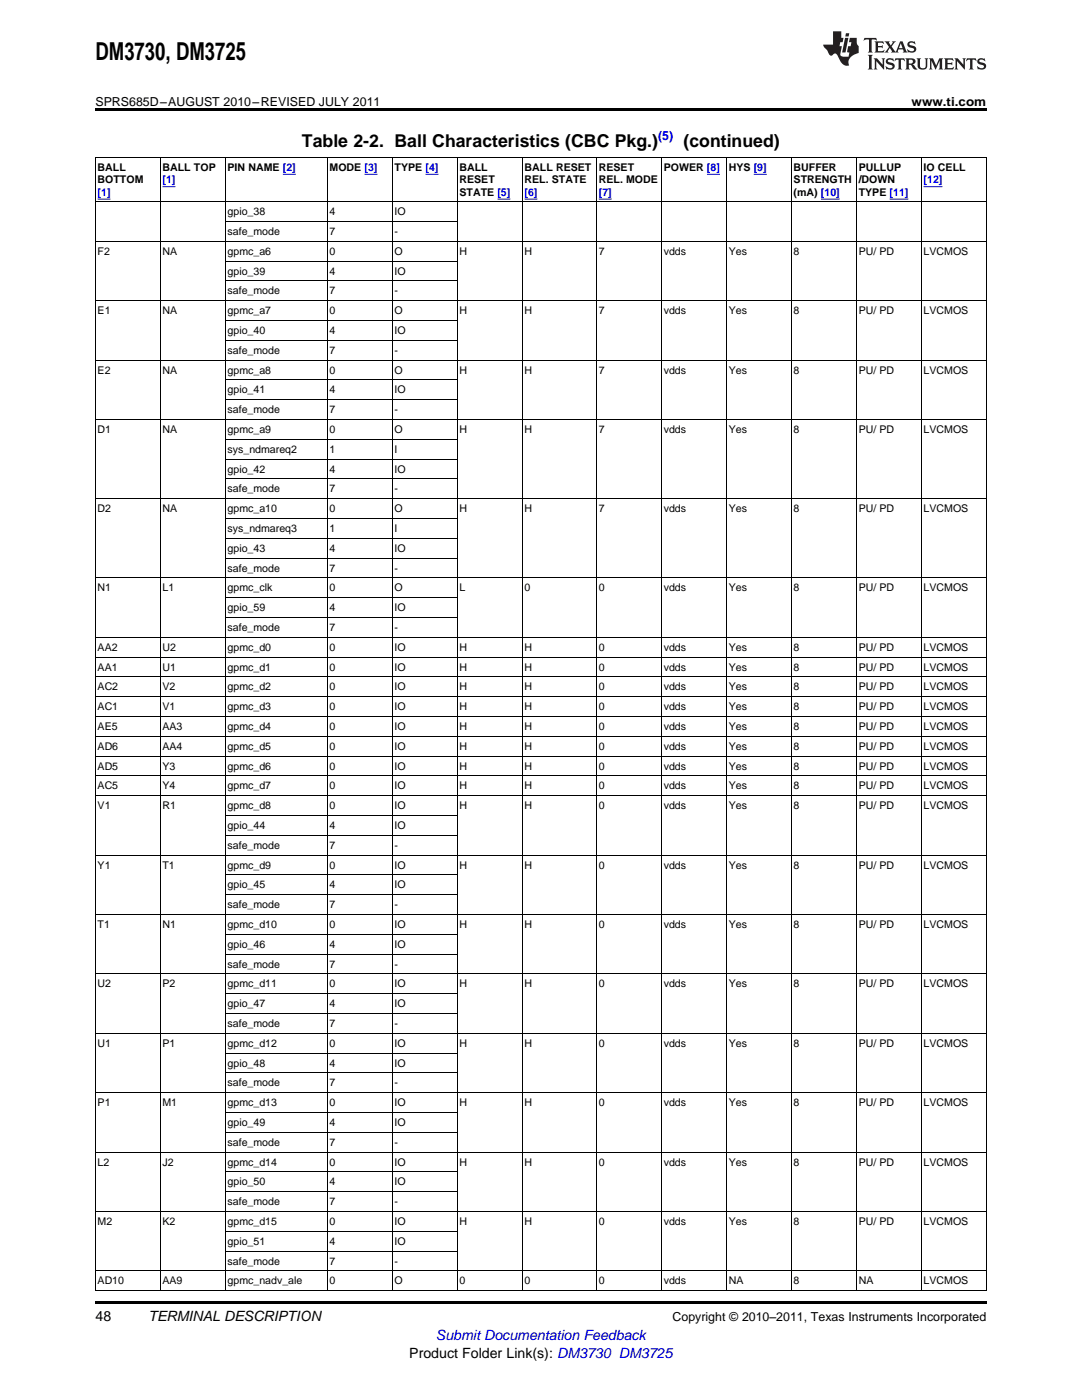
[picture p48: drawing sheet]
<svg xmlns="http://www.w3.org/2000/svg" width="216mm" height="279mm" viewBox="0 0 216 279" stroke-linecap="round" stroke-linejoin="round" font-family="sans-serif">
<defs><g id="words">
<text font-size="4.9" x="19" y="12">DM3730, DM3725</text>
<g font-size="3.5">
<text x="60.3" y="29.3">Table 2-2. Ball Characteristics (CBC Pkg.)</text>
<text x="136.4" y="29.3">(continued)</text>
</g>
<g font-size="2.8">
<text x="19" y="263.6">48</text>
<text x="29.6" y="263.6">TERMINAL DESCRIPTION</text>
<text x="81.7" y="270.9">Product Folder Link(s): DM3730 DM3725</text>
</g>
<text font-size="2.8" fill="#00f" x="87" y="267.4">Submit Documentation Feedback</text>
<g font-size="2.5">
<text x="19" y="21.1">SPRS685D–AUGUST 2010–REVISED JULY 2011</text>
<text x="181.9" y="21.1">www.ti.com</text>
<text x="134.2" y="263.6">Copyright © 2010–2011, Texas Instruments Incorporated</text>
</g>
<text font-size="2.5" fill="#00f" x="131.3" y="27.9">(5)</text>
<g font-size="2.1">
<text x="19.5" y="34.1">BALL</text>
<text x="32.4" y="34.1">BALL TOP</text>
<text x="45.4" y="34.1">PIN NAME [2]</text>
<text x="65.8" y="34.1">MODE [3]</text>
<text x="78.7" y="34.1">TYPE [4]</text>
<text x="91.7" y="34.1">BALL</text>
<text x="104.7" y="34.1">BALL RESET</text>
<text x="119.5" y="34.1">RESET</text>
<text x="132.4" y="34.1">POWER [8]</text>
<text x="145.4" y="34.1">HYS [9]</text>
<text x="158.4" y="34.1">BUFFER</text>
<text x="171.3" y="34.1">PULLUP</text>
<text x="184.3" y="34.1">IO CELL</text>
<text x="19.5" y="36.5">BOTTOM</text>
<text x="91.7" y="36.5">RESET</text>
<text x="91.7" y="39">STATE [5]</text>
<text x="104.7" y="36.5">REL. STATE</text>
<text x="119.5" y="36.5">REL. MODE</text>
<text x="158.4" y="36.5">STRENGTH</text>
<text x="158.4" y="39">(mA) [10]</text>
<text x="171.3" y="36.5">/DOWN</text>
<text x="171.3" y="39">TYPE [11]</text>
<text x="45.4" y="43">gpio_38</text>
<text x="45.4" y="46.9">safe_mode</text>
<text x="65.8" y="43">4</text>
<text x="65.8" y="46.9">7</text>
<text x="78.7" y="43">IO</text>
<text x="78.7" y="46.9">-</text>
<text x="19.5" y="50.9">F2</text>
<text x="32.4" y="50.9">NA</text>
<text x="45.4" y="50.9">gpmc_a6</text>
<text x="65.8" y="50.9">0</text>
<text x="78.7" y="50.9">O</text>
<text x="91.7" y="50.9">H</text>
<text x="104.7" y="50.9">H</text>
<text x="119.5" y="50.9">7</text>
<text x="132.4" y="50.9">vdds</text>
<text x="145.4" y="50.9">Yes</text>
<text x="158.4" y="50.9">8</text>
<text x="171.3" y="50.9">PU/ PD</text>
<text x="184.3" y="50.9">LVCMOS</text>
<text x="45.4" y="54.8">gpio_39</text>
<text x="45.4" y="58.8">safe_mode</text>
<text x="65.8" y="54.8">4</text>
<text x="65.8" y="58.8">7</text>
<text x="78.7" y="54.8">IO</text>
<text x="78.7" y="58.8">-</text>
<text x="19.5" y="62.7">E1</text>
<text x="32.4" y="62.7">NA</text>
<text x="45.4" y="62.7">gpmc_a7</text>
<text x="65.8" y="62.7">0</text>
<text x="78.7" y="62.7">O</text>
<text x="91.7" y="62.7">H</text>
<text x="104.7" y="62.7">H</text>
<text x="119.5" y="62.7">7</text>
<text x="132.4" y="62.7">vdds</text>
<text x="145.4" y="62.7">Yes</text>
<text x="158.4" y="62.7">8</text>
<text x="171.3" y="62.7">PU/ PD</text>
<text x="184.3" y="62.7">LVCMOS</text>
<text x="45.4" y="66.7">gpio_40</text>
<text x="45.4" y="70.6">safe_mode</text>
<text x="65.8" y="66.7">4</text>
<text x="65.8" y="70.6">7</text>
<text x="78.7" y="66.7">IO</text>
<text x="78.7" y="70.6">-</text>
<text x="19.5" y="74.6">E2</text>
<text x="32.4" y="74.6">NA</text>
<text x="45.4" y="74.6">gpmc_a8</text>
<text x="65.8" y="74.6">0</text>
<text x="78.7" y="74.6">O</text>
<text x="91.7" y="74.6">H</text>
<text x="104.7" y="74.6">H</text>
<text x="119.5" y="74.6">7</text>
<text x="132.4" y="74.6">vdds</text>
<text x="145.4" y="74.6">Yes</text>
<text x="158.4" y="74.6">8</text>
<text x="171.3" y="74.6">PU/ PD</text>
<text x="184.3" y="74.6">LVCMOS</text>
<text x="45.4" y="78.5">gpio_41</text>
<text x="45.4" y="82.5">safe_mode</text>
<text x="65.8" y="78.5">4</text>
<text x="65.8" y="82.5">7</text>
<text x="78.7" y="78.5">IO</text>
<text x="78.7" y="82.5">-</text>
<text x="19.5" y="86.4">D1</text>
<text x="32.4" y="86.4">NA</text>
<text x="45.4" y="86.4">gpmc_a9</text>
<text x="65.8" y="86.4">0</text>
<text x="78.7" y="86.4">O</text>
<text x="91.7" y="86.4">H</text>
<text x="104.7" y="86.4">H</text>
<text x="119.5" y="86.4">7</text>
<text x="132.4" y="86.4">vdds</text>
<text x="145.4" y="86.4">Yes</text>
<text x="158.4" y="86.4">8</text>
<text x="171.3" y="86.4">PU/ PD</text>
<text x="184.3" y="86.4">LVCMOS</text>
<text x="45.4" y="90.4">sys_ndmareq2</text>
<text x="45.4" y="94.3">gpio_42</text>
<text x="65.8" y="90.4">1</text>
<text x="65.8" y="94.3">4</text>
<text x="78.7" y="90.4">I</text>
<text x="78.7" y="94.3">IO</text>
<text x="45.4" y="98.3">safe_mode</text>
<text x="65.8" y="98.3">7</text>
<text x="78.7" y="98.3">-</text>
<text x="19.5" y="102.2">D2</text>
<text x="32.4" y="102.2">NA</text>
<text x="45.4" y="102.2">gpmc_a10</text>
<text x="45.4" y="106.2">sys_ndmareq3</text>
<text x="65.8" y="102.2">0</text>
<text x="65.8" y="106.2">1</text>
<text x="78.7" y="102.2">O</text>
<text x="78.7" y="106.2">I</text>
<text x="91.7" y="102.2">H</text>
<text x="104.7" y="102.2">H</text>
<text x="119.5" y="102.2">7</text>
<text x="132.4" y="102.2">vdds</text>
<text x="145.4" y="102.2">Yes</text>
<text x="158.4" y="102.2">8</text>
<text x="171.3" y="102.2">PU/ PD</text>
<text x="184.3" y="102.2">LVCMOS</text>
<text x="45.4" y="110.1">gpio_43</text>
<text x="65.8" y="110.1">4</text>
<text x="78.7" y="110.1">IO</text>
<text x="19.5" y="118">N1</text>
<text x="32.4" y="118">L1</text>
<text x="45.4" y="114.1">safe_mode</text>
<text x="45.4" y="118">gpmc_clk</text>
<text x="65.8" y="114.1">7</text>
<text x="65.8" y="118">0</text>
<text x="78.7" y="114.1">-</text>
<text x="78.7" y="118">O</text>
<text x="91.7" y="118">L</text>
<text x="104.7" y="118">0</text>
<text x="119.5" y="118">0</text>
<text x="132.4" y="118">vdds</text>
<text x="145.4" y="118">Yes</text>
<text x="158.4" y="118">8</text>
<text x="171.3" y="118">PU/ PD</text>
<text x="184.3" y="118">LVCMOS</text>
<text x="45.4" y="122">gpio_59</text>
<text x="45.4" y="125.9">safe_mode</text>
<text x="65.8" y="122">4</text>
<text x="65.8" y="125.9">7</text>
<text x="78.7" y="122">IO</text>
<text x="78.7" y="125.9">-</text>
<text x="19.5" y="129.9">AA2</text>
<text x="32.4" y="129.9">U2</text>
<text x="45.4" y="129.9">gpmc_d0</text>
<text x="65.8" y="129.9">0</text>
<text x="78.7" y="129.9">IO</text>
<text x="91.7" y="129.9">H</text>
<text x="104.7" y="129.9">H</text>
<text x="119.5" y="129.9">0</text>
<text x="132.4" y="129.9">vdds</text>
<text x="145.4" y="129.9">Yes</text>
<text x="158.4" y="129.9">8</text>
<text x="171.3" y="129.9">PU/ PD</text>
<text x="184.3" y="129.9">LVCMOS</text>
<text x="19.5" y="133.8">AA1</text>
<text x="19.5" y="137.8">AC2</text>
<text x="32.4" y="133.8">U1</text>
<text x="32.4" y="137.8">V2</text>
<text x="45.4" y="133.8">gpmc_d1</text>
<text x="45.4" y="137.8">gpmc_d2</text>
<text x="65.8" y="133.8">0</text>
<text x="65.8" y="137.8">0</text>
<text x="78.7" y="133.8">IO</text>
<text x="78.7" y="137.8">IO</text>
<text x="91.7" y="133.8">H</text>
<text x="91.7" y="137.8">H</text>
<text x="104.7" y="133.8">H</text>
<text x="104.7" y="137.8">H</text>
<text x="119.5" y="133.8">0</text>
<text x="119.5" y="137.8">0</text>
<text x="132.4" y="133.8">vdds</text>
<text x="132.4" y="137.8">vdds</text>
<text x="145.4" y="133.8">Yes</text>
<text x="145.4" y="137.8">Yes</text>
<text x="158.4" y="133.8">8</text>
<text x="158.4" y="137.8">8</text>
<text x="171.3" y="133.8">PU/ PD</text>
<text x="171.3" y="137.8">PU/ PD</text>
<text x="184.3" y="133.8">LVCMOS</text>
<text x="184.3" y="137.8">LVCMOS</text>
<text x="19.5" y="141.7">AC1</text>
<text x="32.4" y="141.7">V1</text>
<text x="45.4" y="141.7">gpmc_d3</text>
<text x="65.8" y="141.7">0</text>
<text x="78.7" y="141.7">IO</text>
<text x="91.7" y="141.7">H</text>
<text x="104.7" y="141.7">H</text>
<text x="119.5" y="141.7">0</text>
<text x="132.4" y="141.7">vdds</text>
<text x="145.4" y="141.7">Yes</text>
<text x="158.4" y="141.7">8</text>
<text x="171.3" y="141.7">PU/ PD</text>
<text x="184.3" y="141.7">LVCMOS</text>
<text x="19.5" y="145.7">AE5</text>
<text x="19.5" y="149.6">AD6</text>
<text x="32.4" y="145.7">AA3</text>
<text x="32.4" y="149.6">AA4</text>
<text x="45.4" y="145.7">gpmc_d4</text>
<text x="45.4" y="149.6">gpmc_d5</text>
<text x="65.8" y="145.7">0</text>
<text x="65.8" y="149.6">0</text>
<text x="78.7" y="145.7">IO</text>
<text x="78.7" y="149.6">IO</text>
<text x="91.7" y="145.7">H</text>
<text x="91.7" y="149.6">H</text>
<text x="104.7" y="145.7">H</text>
<text x="104.7" y="149.6">H</text>
<text x="119.5" y="145.7">0</text>
<text x="119.5" y="149.6">0</text>
<text x="132.4" y="145.7">vdds</text>
<text x="132.4" y="149.6">vdds</text>
<text x="145.4" y="145.7">Yes</text>
<text x="145.4" y="149.6">Yes</text>
<text x="158.4" y="145.7">8</text>
<text x="158.4" y="149.6">8</text>
<text x="171.3" y="145.7">PU/ PD</text>
<text x="171.3" y="149.6">PU/ PD</text>
<text x="184.3" y="145.7">LVCMOS</text>
<text x="184.3" y="149.6">LVCMOS</text>
<text x="19.5" y="153.6">AD5</text>
<text x="32.4" y="153.6">Y3</text>
<text x="45.4" y="153.6">gpmc_d6</text>
<text x="65.8" y="153.6">0</text>
<text x="78.7" y="153.6">IO</text>
<text x="91.7" y="153.6">H</text>
<text x="104.7" y="153.6">H</text>
<text x="119.5" y="153.6">0</text>
<text x="132.4" y="153.6">vdds</text>
<text x="145.4" y="153.6">Yes</text>
<text x="158.4" y="153.6">8</text>
<text x="171.3" y="153.6">PU/ PD</text>
<text x="184.3" y="153.6">LVCMOS</text>
<text x="19.5" y="157.6">AC5</text>
<text x="19.5" y="161.5">V1</text>
<text x="32.4" y="157.6">Y4</text>
<text x="32.4" y="161.5">R1</text>
<text x="45.4" y="157.6">gpmc_d7</text>
<text x="45.4" y="161.5">gpmc_d8</text>
<text x="65.8" y="157.6">0</text>
<text x="65.8" y="161.5">0</text>
<text x="78.7" y="157.6">IO</text>
<text x="78.7" y="161.5">IO</text>
<text x="91.7" y="157.6">H</text>
<text x="91.7" y="161.5">H</text>
<text x="104.7" y="157.6">H</text>
<text x="104.7" y="161.5">H</text>
<text x="119.5" y="157.6">0</text>
<text x="119.5" y="161.5">0</text>
<text x="132.4" y="157.6">vdds</text>
<text x="132.4" y="161.5">vdds</text>
<text x="145.4" y="157.6">Yes</text>
<text x="145.4" y="161.5">Yes</text>
<text x="158.4" y="157.6">8</text>
<text x="158.4" y="161.5">8</text>
<text x="171.3" y="157.6">PU/ PD</text>
<text x="171.3" y="161.5">PU/ PD</text>
<text x="184.3" y="157.6">LVCMOS</text>
<text x="184.3" y="161.5">LVCMOS</text>
<text x="45.4" y="165.5">gpio_44</text>
<text x="65.8" y="165.5">4</text>
<text x="78.7" y="165.5">IO</text>
<text x="19.5" y="173.4">Y1</text>
<text x="32.4" y="173.4">T1</text>
<text x="45.4" y="169.4">safe_mode</text>
<text x="45.4" y="173.4">gpmc_d9</text>
<text x="65.8" y="169.4">7</text>
<text x="65.8" y="173.4">0</text>
<text x="78.7" y="169.4">-</text>
<text x="78.7" y="173.4">IO</text>
<text x="91.7" y="173.4">H</text>
<text x="104.7" y="173.4">H</text>
<text x="119.5" y="173.4">0</text>
<text x="132.4" y="173.4">vdds</text>
<text x="145.4" y="173.4">Yes</text>
<text x="158.4" y="173.4">8</text>
<text x="171.3" y="173.4">PU/ PD</text>
<text x="184.3" y="173.4">LVCMOS</text>
<text x="45.4" y="177.3">gpio_45</text>
<text x="65.8" y="177.3">4</text>
<text x="78.7" y="177.3">IO</text>
<text x="19.5" y="185.2">T1</text>
<text x="32.4" y="185.2">N1</text>
<text x="45.4" y="181.3">safe_mode</text>
<text x="45.4" y="185.2">gpmc_d10</text>
<text x="65.8" y="181.3">7</text>
<text x="65.8" y="185.2">0</text>
<text x="78.7" y="181.3">-</text>
<text x="78.7" y="185.2">IO</text>
<text x="91.7" y="185.2">H</text>
<text x="104.7" y="185.2">H</text>
<text x="119.5" y="185.2">0</text>
<text x="132.4" y="185.2">vdds</text>
<text x="145.4" y="185.2">Yes</text>
<text x="158.4" y="185.2">8</text>
<text x="171.3" y="185.2">PU/ PD</text>
<text x="184.3" y="185.2">LVCMOS</text>
<text x="45.4" y="189.2">gpio_46</text>
<text x="65.8" y="189.2">4</text>
<text x="78.7" y="189.2">IO</text>
<text x="19.5" y="197.1">U2</text>
<text x="32.4" y="197.1">P2</text>
<text x="45.4" y="193.1">safe_mode</text>
<text x="45.4" y="197.1">gpmc_d11</text>
<text x="65.8" y="193.1">7</text>
<text x="65.8" y="197.1">0</text>
<text x="78.7" y="193.1">-</text>
<text x="78.7" y="197.1">IO</text>
<text x="91.7" y="197.1">H</text>
<text x="104.7" y="197.1">H</text>
<text x="119.5" y="197.1">0</text>
<text x="132.4" y="197.1">vdds</text>
<text x="145.4" y="197.1">Yes</text>
<text x="158.4" y="197.1">8</text>
<text x="171.3" y="197.1">PU/ PD</text>
<text x="184.3" y="197.1">LVCMOS</text>
<text x="45.4" y="201">gpio_47</text>
<text x="65.8" y="201">4</text>
<text x="78.7" y="201">IO</text>
<text x="19.5" y="208.9">U1</text>
<text x="32.4" y="208.9">P1</text>
<text x="45.4" y="205">safe_mode</text>
<text x="45.4" y="208.9">gpmc_d12</text>
<text x="65.8" y="205">7</text>
<text x="65.8" y="208.9">0</text>
<text x="78.7" y="205">-</text>
<text x="78.7" y="208.9">IO</text>
<text x="91.7" y="208.9">H</text>
<text x="104.7" y="208.9">H</text>
<text x="119.5" y="208.9">0</text>
<text x="132.4" y="208.9">vdds</text>
<text x="145.4" y="208.9">Yes</text>
<text x="158.4" y="208.9">8</text>
<text x="171.3" y="208.9">PU/ PD</text>
<text x="184.3" y="208.9">LVCMOS</text>
<text x="45.4" y="212.9">gpio_48</text>
<text x="65.8" y="212.9">4</text>
<text x="78.7" y="212.9">IO</text>
<text x="19.5" y="220.8">P1</text>
<text x="32.4" y="220.8">M1</text>
<text x="45.4" y="216.8">safe_mode</text>
<text x="45.4" y="220.8">gpmc_d13</text>
<text x="65.8" y="216.8">7</text>
<text x="65.8" y="220.8">0</text>
<text x="78.7" y="216.8">-</text>
<text x="78.7" y="220.8">IO</text>
<text x="91.7" y="220.8">H</text>
<text x="104.7" y="220.8">H</text>
<text x="119.5" y="220.8">0</text>
<text x="132.4" y="220.8">vdds</text>
<text x="145.4" y="220.8">Yes</text>
<text x="158.4" y="220.8">8</text>
<text x="171.3" y="220.8">PU/ PD</text>
<text x="184.3" y="220.8">LVCMOS</text>
<text x="45.4" y="224.7">gpio_49</text>
<text x="65.8" y="224.7">4</text>
<text x="78.7" y="224.7">IO</text>
<text x="19.5" y="232.6">L2</text>
<text x="32.4" y="232.6">J2</text>
<text x="45.4" y="228.7">safe_mode</text>
<text x="45.4" y="232.6">gpmc_d14</text>
<text x="65.8" y="228.7">7</text>
<text x="65.8" y="232.6">0</text>
<text x="78.7" y="228.7">-</text>
<text x="78.7" y="232.6">IO</text>
<text x="91.7" y="232.6">H</text>
<text x="104.7" y="232.6">H</text>
<text x="119.5" y="232.6">0</text>
<text x="132.4" y="232.6">vdds</text>
<text x="145.4" y="232.6">Yes</text>
<text x="158.4" y="232.6">8</text>
<text x="171.3" y="232.6">PU/ PD</text>
<text x="184.3" y="232.6">LVCMOS</text>
<text x="45.4" y="236.6">gpio_50</text>
<text x="65.8" y="236.6">4</text>
<text x="78.7" y="236.6">IO</text>
<text x="19.5" y="244.5">M2</text>
<text x="32.4" y="244.5">K2</text>
<text x="45.4" y="240.5">safe_mode</text>
<text x="45.4" y="244.5">gpmc_d15</text>
<text x="65.8" y="240.5">7</text>
<text x="65.8" y="244.5">0</text>
<text x="78.7" y="240.5">-</text>
<text x="78.7" y="244.5">IO</text>
<text x="91.7" y="244.5">H</text>
<text x="104.7" y="244.5">H</text>
<text x="119.5" y="244.5">0</text>
<text x="132.4" y="244.5">vdds</text>
<text x="145.4" y="244.5">Yes</text>
<text x="158.4" y="244.5">8</text>
<text x="171.3" y="244.5">PU/ PD</text>
<text x="184.3" y="244.5">LVCMOS</text>
<text x="45.4" y="248.4">gpio_51</text>
<text x="65.8" y="248.4">4</text>
<text x="78.7" y="248.4">IO</text>
<text x="19.5" y="256.3">AD10</text>
<text x="32.4" y="256.3">AA9</text>
<text x="45.4" y="252.4">safe_mode</text>
<text x="45.4" y="256.3">gpmc_nadv_ale</text>
<text x="65.8" y="252.4">7</text>
<text x="65.8" y="256.3">0</text>
<text x="78.7" y="252.4">-</text>
<text x="78.7" y="256.3">O</text>
<text x="91.7" y="256.3">0</text>
<text x="104.7" y="256.3">0</text>
<text x="119.5" y="256.3">0</text>
<text x="132.4" y="256.3">vdds</text>
<text x="145.4" y="256.3">NA</text>
<text x="158.4" y="256.3">8</text>
<text x="171.3" y="256.3">NA</text>
<text x="184.3" y="256.3">LVCMOS</text>
</g>
<g font-size="2.1" fill="#00f">
<text x="19.5" y="39">[1]</text>
<text x="32.4" y="36.5">[1]</text>
<text x="104.7" y="39">[6]</text>
<text x="119.5" y="39">[7]</text>
<text x="184.3" y="36.5">[12]</text>
</g>
</g></defs>
<g fill="#231f20">
<path d="M172.5 7.6l-.1 .5 .4-.2h.6v.1v2.1l-.2 .4h.9l-.2-.4v-2.1l.1-.1h.5l.5 .2-.2-.5zM174.5 8.3l.2 .3v1.5l-.2 .4h1.8l.2-.6a1.04 1.04 0 0 1-1.3 .2v-.7h.6l.3 .2v-.6l-.3 .2h-.6v-.6l.8-.1 .4 .3-.2-.5zM176.5 8.3l.9 1.1-.9 1.1h.8l-.2-.2 .4-.7 .5 .7-.2 .2h1.5l-.2-.2 .2-.4h.9l.1 .4-.2 .2h1l-.3-.3-.7-1.9h-.5l-.9 2-.8-1 .9-1h-.8l.1 .3-.4 .5-.3-.6 .1-.2zM179.7 8.6l.4 1h-.7zM181.3 8.4a.63 .63 0 0 0-.2 .7 .63 .63 0 0 0 .6 .4l.6 .2 .1 .2a.75 .75 0 0 1-.7 .4 .75 .75 0 0 1-.6-.5l.1 .7 .1-.1a1.11 1.11 0 0 0 1.5-.6 1.13 1.13 0 0 0-1.2-.8l-.1-.4a1.04 1.04 0 0 1 1.2 .2l-.2-.5-.2 .1-.4-.2zM173.2 10.9l.2 .4v2.2l-.2 .4h1l-.3-.4v-2.2l.3-.4zM174.3 11.6l.3 .4v1.5l-.3 .4h.8l-.2-.4v-1.3l1.5 1.7v-1.9l.2-.4h-.7l.2 .4v.9l-1.1-1.3zM177 11.8a.62 .62 0 0 0-.2 .7 .62 .62 0 0 0 .6 .4l.6 .1 .1 .3a.76 .76 0 0 1-.7 .3 .76 .76 0 0 1-.7-.4l.2 .7 .1-.1a1.11 1.11 0 0 0 1.5-.6 1.13 1.13 0 0 0-1.2-.8l-.1-.4a1.04 1.04 0 0 1 1.2 .2l-.2-.6-.2 .1-.5-.1zM178.7 11.6l-.2 .6a.61 .61 0 0 1 .8-.3v1.6l-.2 .4h.9l-.2-.4v-1.6a.63 .63 0 0 1 .7 .3l-.1-.6zM180.6 11.6l.3 .4v1.5l-.3 .4h1l-.2-.2-.1-.8 .6 .2a.76 .76 0 0 0 1.2 .7l-1-1a.58 .58 0 0 0 .6-.5 .58 .58 0 0 0-.5-.6zM181.4 11.9h.1a.45 .45 0 0 1 .5 .1 .45 .45 0 0 1 .1 .5l-.8 .2zM182.9 11.6l.2 .2a2.17 2.17 0 0 0 .3 1.9 .99 .99 0 0 0 1.6-.6v-1.1l.2-.4h-.7l.2 .2a1.92 1.92 0 0 1-.2 1.8 .6 .6 0 0 1-.9-.5v-1.1l.2-.4zM185.4 11.6l.2 .4v1.5l-.2 .4h.7l-.2-.4v-1.4l.8 1.8 .8-1.8v1.4l-.2 .4h.9l-.2-.4v-1.5l.2-.4h-.8l-.6 1.5-.6-1.5zM188.4 11.6l.2 .4v1.5l-.2 .4h1.8l.1-.6a1.04 1.04 0 0 1-1.2 .1v-.6h.5l.4 .2v-.6l-.4 .2h-.5v-.7h.8l.3 .3-.1-.6zM190.5 11.6l.2 .4v1.5l-.2 .4h.7l-.2-.4v-1.3l1.5 1.7v-1.9l.2-.4h-.7l.2 .4v.9l-1.1-1.3zM192.9 11.6l-.1 .6a.61 .61 0 0 1 .7-.3l.1 1.6-.3 .4h1l-.3-.4 .1-1.6a.63 .63 0 0 1 .7 .3l-.1-.6zM195.2 11.8a.62 .62 0 0 0-.2 .7 .62 .62 0 0 0 .6 .4l.6 .1 .1 .3a.76 .76 0 0 1-.7 .3 .76 .76 0 0 1-.6-.4l.1 .7 .1-.1a1.11 1.11 0 0 0 1.6-.6 1.13 1.13 0 0 0-1.3-.8l-.1-.4a1.04 1.04 0 0 1 1.2 .2l-.1-.6-.2 .1-.5-.1z"/>
<path d="M166.2 6.3v2.6h-1.9v.4l.8 .9a.91 .91 0 0 0 1 .8 .56 .56 0 0 1 .5-.3 .56 .56 0 0 1 .5 .3l.4 .8a1.53 1.53 0 0 0 1.9 1.2 1.54 1.54 0 0 1 1-2.1l.9-.3v-1.4a1.52 1.52 0 0 1-.4-1.6h-1.3l-.2 .8h.5l-.2 .8h-.5l-.1 1v.2l.4 .1-.2 .8a1.93 1.93 0 0 1-1.6-.3l.3-1.8h-.5l.2-.8h.4l.2-.8h-.4v-1.3zM168.6 7.6l-.6 2.9h.7l.6-2.9zM168.8 6.6l-.1 .7h.6l.2-.7z"/>
</g>
<path d="M19 21.6h177.8v.6h-177.8zM19 259.7h177.8v.5h-177.8z" fill="#000"/>
<g fill="none" stroke="#000" stroke-width=".2">
<path d="M32 31.4v226.2M45 31.4v226.2M65.3 31.4v226.2M78.3 31.4v226.2M91.2 31.4v226.2M104.2 31.4v226.2M119 31.4v226.2M132 31.4v226.2M145 31.4v226.2M157.9 31.4v226.2M170.9 31.4v226.2M183.9 31.4v226.2"/>
<path d="M196.8 31.4h-177.7l-.1 226.2h177.8v-226.2M19 48.2h177.8M19 40.3h177.8M45 56.1h46.3M45 52.1h46.3M45 44.2h46.3M19 71.9h177.8M19 60h177.8M45 79.8h46.3M45 75.8h46.3M45 67.9h46.3M45 64h46.3"/>
<path d="M19 99.5h177.8M19 83.7h177.8M45 95.6h46.3M45 91.6h46.3M45 87.7h46.3M19 115.3h177.8M45 119.3h46.3M45 111.4h46.3M45 107.4h46.3M45 103.5h46.3M19 139h177.8M19 135.1h177.8"/>
<path d="M19 131.1h177.8M19 127.2h177.8M45 123.2h46.3M19 158.8h177.8M19 154.9h177.8M19 150.9h177.8M19 146.9h177.8M19 143h177.8M19 170.7h177.8M45 178.6h46.3M45 174.6h46.3M45 166.7h46.3"/>
<path d="M45 162.8h46.3M19 194.4h177.8M19 182.5h177.8M45 198.3h46.3M45 190.4h46.3M45 186.5h46.3M19 218.1h177.8M19 206.2h177.8M45 214.1h46.3M45 210.2h46.3M45 202.3h46.3M19 229.9h177.8"/>
<path d="M45 237.8h46.3M45 233.9h46.3M45 226h46.3M45 222h46.3M19 253.6h177.8M19 241.8h177.8M45 249.7h46.3M45 245.7h46.3"/>
</g>
<g fill="none" stroke="#00f" stroke-width=".2">
<path d="M19.5 39.7h2.6M32.4 37.3h2.6M56.4 34.8h2.6M72.7 34.8h2.6M84.9 34.8h2.6M99.3 39.7h2.5M104.7 39.7h2.6M119.5 39.7h2.6M141.1 34.8h2.6M150.4 34.8h2.6M163.8 39.7h3.8M177.5 39.7h3.8"/>
<path d="M184.3 37.3h3.8"/>
</g>
<use href="#words"/>
</svg>
